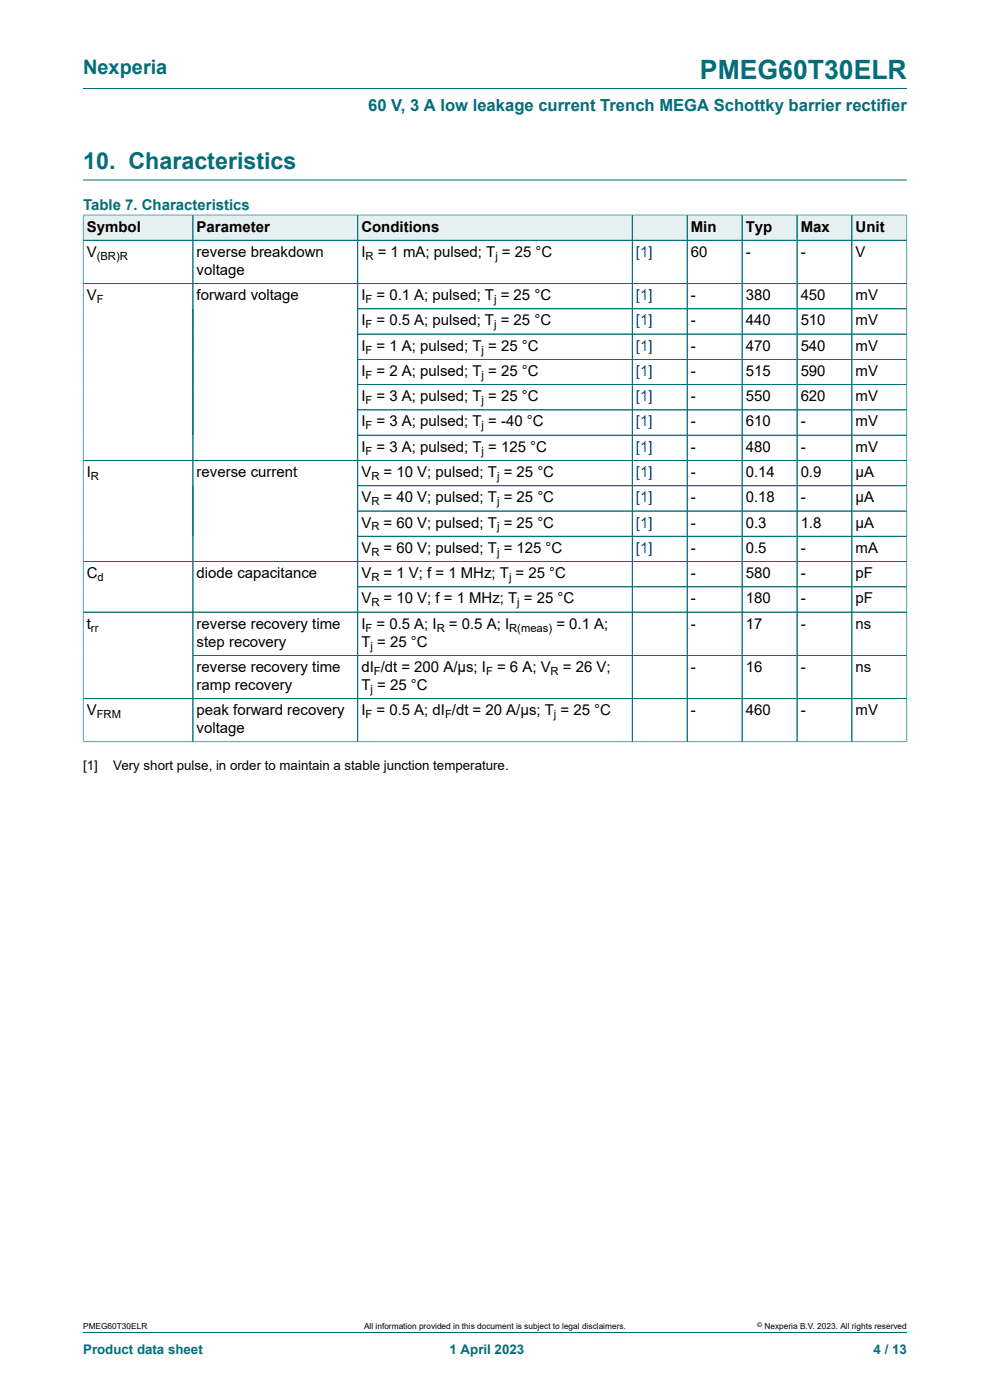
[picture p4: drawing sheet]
<svg xmlns="http://www.w3.org/2000/svg" width="210mm" height="297mm" viewBox="0 0 210 297" stroke-linecap="round" stroke-linejoin="round" font-family="sans-serif">
<defs><g id="words">
<text font-size="5.6" fill="#036e7a" x="148.5" y="16.8">PMEG60T30ELR</text>
<text font-size="4.9" fill="#036e7a" x="17.6" y="35.9">10. Characteristics</text>
<text font-size="4.2" fill="#036e7a" x="17.6" y="15.6">Nexperia</text>
<text font-size="3.5" fill="#036e7a" x="78.1" y="23.7">60 V, 3 A low leakage current Trench MEGA Schottky barrier rectifier</text>
<text font-size="3.2" fill="#036e7a" x="17.6" y="44.5">Table 7. Characteristics</text>
<g font-size="3.2">
<text x="18.4" y="49.1">Symbol</text>
<text x="41.7" y="49.1">Parameter</text>
<text x="76.7" y="49.1">Conditions</text>
<text x="146.5" y="49.1">Min</text>
<text x="158.2" y="49.1">Typ</text>
<text x="169.8" y="49.1">Max</text>
<text x="181.5" y="49.1">Unit</text>
<text x="18.4" y="54.5">V</text>
<text x="41.7" y="54.5">reverse breakdown</text>
<text x="41.7" y="58.3">voltage</text>
<text x="76.7" y="54.5">I</text>
<text x="80.1" y="54.5">= 1 mA; pulsed; T = 25 °C</text>
<text x="146.5" y="54.5">60</text>
<text x="158.2" y="54.5">-</text>
<text x="169.8" y="54.5">-</text>
<text x="181.5" y="54.5">V</text>
<text x="18.4" y="63.7">V</text>
<text x="41.7" y="63.7">forward voltage</text>
<text x="76.7" y="63.7">I</text>
<text x="79.9" y="63.7">= 0.1 A; pulsed; T = 25 °C</text>
<text x="146.5" y="63.7">-</text>
<text x="158.2" y="63.7">380</text>
<text x="169.8" y="63.7">450</text>
<text x="181.5" y="63.7">mV</text>
<text x="76.7" y="69">I</text>
<text x="79.9" y="69">= 0.5 A; pulsed; T = 25 °C</text>
<text x="146.5" y="69">-</text>
<text x="158.2" y="69">440</text>
<text x="169.8" y="69">510</text>
<text x="181.5" y="69">mV</text>
<text x="76.7" y="74.4">I</text>
<text x="79.9" y="74.4">= 1 A; pulsed; T = 25 °C</text>
<text x="146.5" y="74.4">-</text>
<text x="158.2" y="74.4">470</text>
<text x="169.8" y="74.4">540</text>
<text x="181.5" y="74.4">mV</text>
<text x="76.7" y="79.7">I</text>
<text x="79.9" y="79.7">= 2 A; pulsed; T = 25 °C</text>
<text x="146.5" y="79.7">-</text>
<text x="158.2" y="79.7">515</text>
<text x="169.8" y="79.7">590</text>
<text x="181.5" y="79.7">mV</text>
<text x="76.7" y="85.1">I</text>
<text x="79.9" y="85.1">= 3 A; pulsed; T = 25 °C</text>
<text x="146.5" y="85.1">-</text>
<text x="158.2" y="85.1">550</text>
<text x="169.8" y="85.1">620</text>
<text x="181.5" y="85.1">mV</text>
<text x="76.7" y="90.5">I</text>
<text x="76.7" y="95.8">I</text>
<text x="79.9" y="90.5">= 3 A; pulsed; T = -40 °C</text>
<text x="79.9" y="95.8">= 3 A; pulsed; T = 125 °C</text>
<text x="146.5" y="90.5">-</text>
<text x="146.5" y="95.8">-</text>
<text x="158.2" y="90.5">610</text>
<text x="158.2" y="95.8">480</text>
<text x="169.8" y="90.5">-</text>
<text x="169.8" y="95.8">-</text>
<text x="181.5" y="90.5">mV</text>
<text x="181.5" y="95.8">mV</text>
<text x="18.4" y="101.2">I</text>
<text x="41.7" y="101.2">reverse current</text>
<text x="76.7" y="101.2">V</text>
<text x="81.4" y="101.2">= 10 V; pulsed; T = 25 °C</text>
<text x="146.5" y="101.2">-</text>
<text x="158.2" y="101.2">0.14</text>
<text x="169.8" y="101.2">0.9</text>
<text x="181.5" y="101.2">µA</text>
<text x="76.7" y="106.5">V</text>
<text x="81.4" y="106.5">= 40 V; pulsed; T = 25 °C</text>
<text x="146.5" y="106.5">-</text>
<text x="158.2" y="106.5">0.18</text>
<text x="169.8" y="106.5">-</text>
<text x="181.5" y="106.5">µA</text>
<text x="76.7" y="111.9">V</text>
<text x="81.4" y="111.9">= 60 V; pulsed; T = 25 °C</text>
<text x="146.5" y="111.9">-</text>
<text x="158.2" y="111.9">0.3</text>
<text x="169.8" y="111.9">1.8</text>
<text x="181.5" y="111.9">µA</text>
<text x="76.7" y="117.3">V</text>
<text x="81.4" y="117.3">= 60 V; pulsed; T = 125 °C</text>
<text x="146.5" y="117.3">-</text>
<text x="158.2" y="117.3">0.5</text>
<text x="169.8" y="117.3">-</text>
<text x="181.5" y="117.3">mA</text>
<text x="18.4" y="122.6">C</text>
<text x="41.7" y="122.6">diode capacitance</text>
<text x="76.7" y="122.6">V</text>
<text x="81.4" y="122.6">= 1 V; f = 1 MHz; T = 25 °C</text>
<text x="146.5" y="122.6">-</text>
<text x="158.2" y="122.6">580</text>
<text x="169.8" y="122.6">-</text>
<text x="181.5" y="122.6">pF</text>
<text x="76.7" y="128">V</text>
<text x="81.4" y="128">= 10 V; f = 1 MHz; T = 25 °C</text>
<text x="146.5" y="128">-</text>
<text x="158.2" y="128">180</text>
<text x="169.8" y="128">-</text>
<text x="181.5" y="128">pF</text>
<text x="18.4" y="133.4">t</text>
<text x="41.7" y="133.4">reverse recovery time</text>
<text x="41.7" y="137.2">step recovery</text>
<text x="76.7" y="133.4">I</text>
<text x="76.7" y="137.2">T = 25 °C</text>
<text x="79.9" y="133.4">= 0.5 A; I</text>
<text x="95.2" y="133.4">= 0.5 A; I</text>
<text x="118" y="133.4">= 0.1 A;</text>
<text x="146.5" y="133.4">-</text>
<text x="158.2" y="133.4">17</text>
<text x="169.8" y="133.4">-</text>
<text x="181.5" y="133.4">ns</text>
<text x="41.7" y="142.5">reverse recovery time</text>
<text x="76.7" y="142.5">dI /dt = 200 A/µs; I</text>
<text x="105.4" y="142.5">= 6 A; V</text>
<text x="119.4" y="142.5">= 26 V;</text>
<text x="146.5" y="142.5">-</text>
<text x="158.2" y="142.5">16</text>
<text x="169.8" y="142.5">-</text>
<text x="181.5" y="142.5">ns</text>
<text x="41.7" y="146.3">ramp recovery</text>
<text x="76.7" y="146.3">T = 25 °C</text>
<text x="18.4" y="151.7">V</text>
<text x="41.7" y="151.7">peak forward recovery</text>
<text x="41.7" y="155.5">voltage</text>
<text x="76.7" y="151.7">I</text>
<text x="79.9" y="151.7">= 0.5 A; dI /dt = 20 A/µs; T = 25 °C</text>
<text x="146.5" y="151.7">-</text>
<text x="158.2" y="151.7">460</text>
<text x="169.8" y="151.7">-</text>
<text x="181.5" y="151.7">mV</text>
</g>
<g font-size="3.2" fill="#00f">
<text x="134.9" y="54.5">[1]</text>
<text x="134.9" y="63.7">[1]</text>
<text x="134.9" y="69">[1]</text>
<text x="134.9" y="74.4">[1]</text>
<text x="134.9" y="79.7">[1]</text>
<text x="134.9" y="85.1">[1]</text>
<text x="134.9" y="90.5">[1]</text>
<text x="134.9" y="95.8">[1]</text>
<text x="134.9" y="101.2">[1]</text>
<text x="134.9" y="106.5">[1]</text>
<text x="134.9" y="111.9">[1]</text>
<text x="134.9" y="117.3">[1]</text>
</g>
<g font-size="2.8">
<text x="17.6" y="163.3">[1]</text>
<text x="24" y="163.3">Very short pulse, in order to maintain a stable junction temperature.</text>
</g>
<g font-size="2.8" fill="#036e7a">
<text x="17.6" y="287.2">Product data sheet</text>
<text x="95.4" y="287.2">1 April 2023</text>
<text x="185.3" y="287.2">4 / 13</text>
</g>
<g font-size="2.4">
<text x="20.5" y="55.1">(BR)R</text>
<text x="77.5" y="55.1">R</text>
<text x="105.1" y="55.1">j</text>
<text x="20.5" y="64.3">F</text>
<text x="77.5" y="64.3">F</text>
<text x="104.8" y="64.3">j</text>
<text x="77.5" y="69.6">F</text>
<text x="104.8" y="69.6">j</text>
<text x="77.5" y="75">F</text>
<text x="102.2" y="75">j</text>
<text x="77.5" y="80.4">F</text>
<text x="102.2" y="80.4">j</text>
<text x="77.5" y="85.7">F</text>
<text x="102.2" y="85.7">j</text>
<text x="77.5" y="91.1">F</text>
<text x="102.2" y="91.1">j</text>
<text x="19.3" y="101.8">R</text>
<text x="77.5" y="96.4">F</text>
<text x="78.8" y="101.8">R</text>
<text x="102.2" y="96.4">j</text>
<text x="105.4" y="101.8">j</text>
<text x="78.8" y="107.2">R</text>
<text x="105.4" y="107.2">j</text>
<text x="78.8" y="112.5">R</text>
<text x="105.4" y="112.5">j</text>
<text x="78.8" y="117.9">R</text>
<text x="105.4" y="117.9">j</text>
<text x="20.7" y="123.3">d</text>
<text x="78.8" y="123.3">R</text>
<text x="108" y="123.3">j</text>
<text x="78.8" y="128.6">R</text>
<text x="109.7" y="128.6">j</text>
<text x="19.3" y="134">rr</text>
<text x="77.5" y="134">F</text>
<text x="78.6" y="137.8">j</text>
<text x="92.6" y="134">R</text>
<text x="108" y="134">R(meas)</text>
<text x="79.3" y="143.1">F</text>
<text x="103.1" y="143.1">F</text>
<text x="116.8" y="143.1">R</text>
<text x="78.6" y="147">j</text>
<text x="20.5" y="152.3">FRM</text>
<text x="77.5" y="152.3">F</text>
<text x="94.4" y="152.3">F</text>
<text x="117.5" y="152.3">j</text>
</g>
<g font-size="1.8">
<text x="17.6" y="282">PMEG60T30ELR</text>
<text x="77.2" y="282">All information provided in this document is subject to legal disclaimers.</text>
<text x="162.2" y="282">Nexperia B.V. 2023. All rights reserved</text>
</g>
<text font-size="1.4" x="160.6" y="281.6">©</text>
</g></defs>
<path d="M17.6 18.8h174.8M17.6 38.2h174.8" fill="none" stroke="#036e7a" stroke-width=".21"/>
<path d="M17.7 45.7h23.2v5.2h-23.2z" fill="#e6f0f1"/>
<path d="M17.6 45.5v5.5h23.3v-5.4h-23.3" fill="none" stroke="#036e7a" stroke-width=".21"/>
<path d="M41 45.7h34.8v5.2h-34.8z" fill="#e6f0f1"/>
<path d="M40.9 45.6h35v5.4h-35z" fill="none" stroke="#036e7a" stroke-width=".21"/>
<path d="M75.9 45.7h58.1v5.2h-58.1z" fill="#e6f0f1"/>
<path d="M75.9 45.6h58.2v5.4h-58.2z" fill="none" stroke="#036e7a" stroke-width=".21"/>
<path d="M134.2 45.7h11.5v5.2h-11.5z" fill="#e6f0f1"/>
<path d="M134.1 45.6h11.7v5.4h-11.7z" fill="none" stroke="#036e7a" stroke-width=".21"/>
<path d="M145.8 45.7h11.5v5.2h-11.5z" fill="#e6f0f1"/>
<path d="M145.8 45.6h11.6v5.4h-11.6z" fill="none" stroke="#036e7a" stroke-width=".21"/>
<path d="M157.5 45.7h11.5v5.2h-11.5z" fill="#e6f0f1"/>
<path d="M157.4 45.6h11.7v5.4h-11.7z" fill="none" stroke="#036e7a" stroke-width=".21"/>
<path d="M169.1 45.7h11.5v5.2h-11.5z" fill="#e6f0f1"/>
<path d="M169.1 45.6h11.6v5.4h-11.6z" fill="none" stroke="#036e7a" stroke-width=".21"/>
<path d="M180.8 45.7h11.5v5.2h-11.5z" fill="#e6f0f1"/>
<g fill="none" stroke="#036e7a" stroke-width=".21">
<path d="M17.6 51h174.8M17.6 45.7v111.7M17.7 45.6h174.7M40.9 45.7v111.7M75.9 45.7v111.7M134.1 45.7v111.7M145.8 45.7v111.7M157.4 45.7v111.7M169.1 45.7v111.7M180.7 45.6v111.8M192.4 45.5v111.9M17.6 60.1h174.8"/>
<path d="M75.9 65.5h116.5M75.9 70.9h116.5M75.9 76.2h116.5M17.6 97.7h174.8M75.9 81.6h116.5M75.9 87h116.5M75.9 92.3h116.5M17.6 119.1h174.8M75.9 103h116.5M75.9 108.4h116.5M75.9 113.8h116.5M17.6 129.9h174.8"/>
<path d="M40.9 139h151.5M75.9 124.5h116.5M17.6 157.4h174.8M17.6 148.2h174.8M17.6 282.6h174.8"/>
</g>
<use href="#words"/>
</svg>
